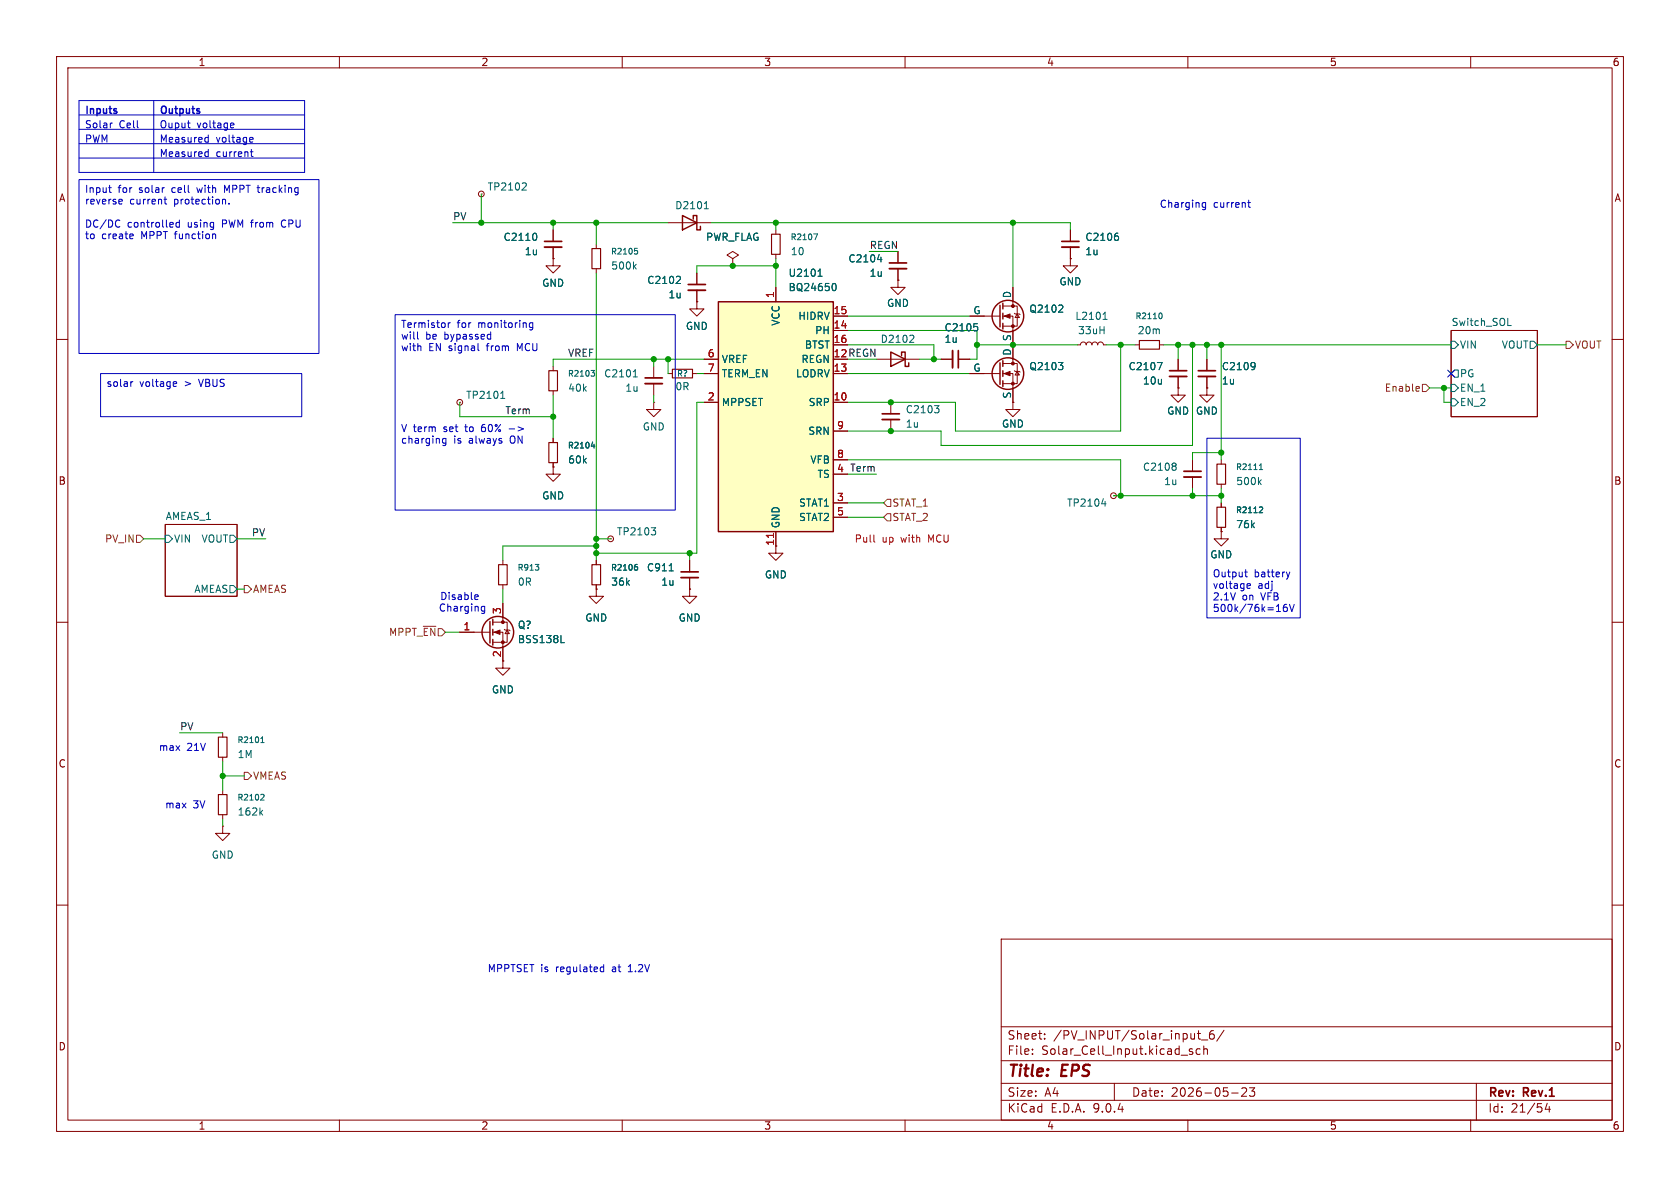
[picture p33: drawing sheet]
<svg xmlns="http://www.w3.org/2000/svg" width="297mm" height="210mm" viewBox="0 0 297 210" stroke-linecap="round" stroke-linejoin="round" font-family="sans-serif">
<defs><g id="words">
<g font-size="2.8" fill="#840000">
<text x="178" y="190.9">Title:</text>
<text x="187.7" y="190.9">EPS</text>
</g>
<g font-size="2.1" fill="#840000">
<text x="178" y="184">Sheet:</text>
<text x="186.2" y="184">/PV_INPUT/Solar_input_6/</text>
<text x="178" y="186.7">File:</text>
<text x="184.1" y="186.7">Solar_Cell_Input.kicad_sch</text>
<text x="178" y="196.9">KiCad</text>
<text x="178" y="194.1">Size:</text>
<text x="184.7" y="194.1">A4</text>
<text x="185.7" y="196.9">E.D.A.</text>
<text x="193.3" y="196.9">9.0.4</text>
<text x="200" y="194.1">Date:</text>
<text x="207" y="194.1">2026-05-23</text>
<text x="263" y="194.3">Rev:</text>
<text x="263" y="196.9">Id:</text>
<text x="267.1" y="196.9">21/54</text>
<text x="269.4" y="194.3">Rev.1</text>
</g>
<g font-size="1.8" fill="#840000">
<text x="35" y="11.9">1</text>
<text x="85" y="11.9">2</text>
<text x="135" y="11.9">3</text>
<text x="185" y="11.9">4</text>
<text x="235" y="11.9">5</text>
<text x="285" y="11.9">6</text>
<text x="10.3" y="35.9">A</text>
<text x="285.3" y="35.9">A</text>
<text x="147.3" y="63.2">12 REGN</text>
<text x="10.3" y="85.9">B</text>
<text x="285.3" y="85.9">B</text>
<text x="10.3" y="135.9">C</text>
<text x="285.3" y="135.9">C</text>
<text x="10.3" y="185.9">D</text>
<text x="285.3" y="185.9">D</text>
<text x="35" y="199.9">1</text>
<text x="85" y="199.9">2</text>
<text x="135" y="199.9">3</text>
<text x="185" y="199.9">4</text>
<text x="235" y="199.9">5</text>
<text x="285" y="199.9">6</text>
</g>
<g font-size="1.8" fill="#0000c2">
<text x="14.9" y="20.8">Inputs</text>
<text x="14.9" y="23">Solar</text>
<text x="21.1" y="23">Cell</text>
<text x="28.1" y="20.8">Outputs</text>
<text x="28.1" y="23">Ouput</text>
<text x="34.8" y="23">voltage</text>
<text x="14.9" y="25.5">PWM</text>
<text x="28.1" y="25.5">Measured</text>
<text x="28.1" y="28.1">Measured</text>
<text x="38.2" y="25.5">voltage</text>
<text x="38.2" y="28.1">current</text>
<text x="14.9" y="34.4">Input</text>
<text x="20.9" y="34.4">for</text>
<text x="24.7" y="34.4">solar</text>
<text x="30.7" y="34.4">cell</text>
<text x="35.3" y="34.4">with</text>
<text x="40.3" y="34.4">MPPT tracking</text>
<text x="14.9" y="36.5">reverse</text>
<text x="14.9" y="40.6">DC/DC</text>
<text x="22.5" y="40.6">controlled</text>
<text x="22.9" y="36.5">current</text>
<text x="30.9" y="36.5">protection.</text>
<text x="33.3" y="40.6">using</text>
<text x="39.5" y="40.6">PWM from</text>
<text x="50.4" y="40.6">CPU</text>
<text x="204.9" y="36.9">Charging</text>
<text x="214.5" y="36.9">current</text>
<text x="14.9" y="42.6">to</text>
<text x="18" y="42.6">create</text>
<text x="25.1" y="42.6">MPPT function</text>
<text x="70.8" y="58.3">Termistor</text>
<text x="80.8" y="58.3">for</text>
<text x="84.6" y="58.3">monitoring</text>
<text x="70.8" y="60.4">will</text>
<text x="70.8" y="62.4">with</text>
<text x="75.2" y="60.4">be</text>
<text x="75.8" y="62.4">EN signal</text>
<text x="78.6" y="60.4">bypassed</text>
<text x="86.3" y="62.4">from</text>
<text x="91.9" y="62.4">MCU</text>
<text x="18.7" y="68.7">solar</text>
<text x="24.7" y="68.7">voltage</text>
<text x="32.7" y="68.7">&gt;</text>
<text x="35.5" y="68.7">VBUS</text>
<text x="70.8" y="76.7">V term</text>
<text x="78.5" y="76.7">set</text>
<text x="82.5" y="76.7">to</text>
<text x="85.6" y="76.7">60%</text>
<text x="90.6" y="76.7">-&gt;</text>
<text x="70.8" y="78.8">charging</text>
<text x="80.2" y="78.8">is</text>
<text x="83" y="78.8">always</text>
<text x="90.5" y="78.8">ON</text>
<text x="77.7" y="106.3">Disable</text>
<text x="214.3" y="102.1">Output</text>
<text x="214.3" y="104.2">voltage</text>
<text x="214.3" y="106.2">2.1V</text>
<text x="219.6" y="106.2">on</text>
<text x="221.7" y="102.1">battery</text>
<text x="222.4" y="104.2">adj</text>
<text x="223.1" y="106.2">VFB</text>
<text x="77.5" y="108.3">Charging</text>
<text x="214.3" y="108.3">500k/76k=16V</text>
<text x="28" y="132.9">max</text>
<text x="33" y="132.9">21V</text>
<text x="29.1" y="143.1">max</text>
<text x="34.1" y="143.1">3V</text>
<text x="86.1" y="172.1">MPPTSET is</text>
<text x="98.4" y="172.1">regulated</text>
<text x="108.5" y="172.1">at</text>
<text x="111.5" y="172.1">1.2V</text>
</g>
<g font-size="1.8" fill="#006464">
<text x="86.1" y="33.9">TP2102</text>
<text x="119.3" y="37.2">D2101</text>
<text x="88.9" y="42.8">C2110</text>
<text x="92.7" y="45.3">1u</text>
<text x="108" y="47.9">500k</text>
<text x="124.7" y="42.8">PWR_FLAG</text>
<text x="139.7" y="45.3">10</text>
<text x="149.9" y="46.6">C2104</text>
<text x="191.8" y="45.3">1u</text>
<text x="191.8" y="42.8">C2106</text>
<text x="95.8" y="50.9">GND</text>
<text x="114.3" y="50.4">C2102</text>
<text x="118.1" y="52.9">1u</text>
<text x="139.3" y="49.1">U2101</text>
<text x="139.3" y="51.7">BQ24650</text>
<text x="153.6" y="49.1">1u</text>
<text x="178.8" y="52.8" transform="rotate(-90 178.8 52.8)">D</text>
<text x="187.2" y="50.6">GND</text>
<text x="121.2" y="58.5">GND</text>
<text x="138" y="57.7" transform="rotate(-90 138 57.7)">VCC</text>
<text x="141" y="56.7">HIDRV</text>
<text x="144" y="59.3">PH</text>
<text x="156.7" y="54.5">GND</text>
<text x="166.9" y="58.8">C2105</text>
<text x="172" y="55.6">G</text>
<text x="181.9" y="55.5">Q2102</text>
<text x="190" y="56.7">L2101</text>
<text x="190.5" y="59.3">33uH</text>
<text x="201" y="59.3">20m</text>
<text x="256.5" y="57.7">Switch_SOL</text>
<text x="127.5" y="64.4">VREF</text>
<text x="141.6" y="64.4">REGN</text>
<text x="142.2" y="61.8">BTST</text>
<text x="155.6" y="60.8">D2102</text>
<text x="166.9" y="60.8">1u</text>
<text x="172" y="65.8">G</text>
<text x="178.8" y="63" transform="rotate(-90 178.8 63)">D</text>
<text x="178.8" y="60.4" transform="rotate(-90 178.8 60.4)">S</text>
<text x="181.9" y="65.6">Q2103</text>
<text x="199.4" y="65.6">C2107</text>
<text x="215.9" y="65.6">C2109</text>
<text x="258" y="61.8">VIN</text>
<text x="265.4" y="61.8">VOUT</text>
<text x="82.3" y="70.7">TP2101</text>
<text x="100.3" y="69.4">40k</text>
<text x="106.7" y="66.9">C2101</text>
<text x="110.5" y="69.4">1u</text>
<text x="119.3" y="69.2">0R</text>
<text x="127.5" y="66.9">TERM_EN</text>
<text x="127.5" y="72">MPPSET</text>
<text x="140.6" y="66.9">LODRV</text>
<text x="142.9" y="72">SRP</text>
<text x="178.8" y="70.6" transform="rotate(-90 178.8 70.6)">S</text>
<text x="202" y="68.2">10u</text>
<text x="215.9" y="68.2">1u</text>
<text x="258" y="69.4">EN_1</text>
<text x="258" y="72">EN_2</text>
<text x="258" y="66.9">PG</text>
<text x="113.5" y="76.3">GND</text>
<text x="142.8" y="77.1">SRN</text>
<text x="160" y="75.8">1u</text>
<text x="160" y="73.3">C2103</text>
<text x="177" y="75.8">GND</text>
<text x="206.2" y="73.5">GND</text>
<text x="211.3" y="73.5">GND</text>
<text x="100.3" y="82.1">60k</text>
<text x="143.2" y="82.1">VFB</text>
<text x="202" y="83.4">C2108</text>
<text x="95.8" y="88.5">GND</text>
<text x="141.2" y="89.8">STAT1</text>
<text x="144.4" y="84.7">TS</text>
<text x="188.5" y="89.8">TP2104</text>
<text x="205.7" y="86">1u</text>
<text x="218.4" y="86">500k</text>
<text x="29.2" y="92">AMEAS_1</text>
<text x="109" y="94.8">TP2103</text>
<text x="138" y="93.5" transform="rotate(-90 138 93.5)">GND</text>
<text x="141.2" y="92.3">STAT2</text>
<text x="218.4" y="93.6">76k</text>
<text x="30.7" y="96.1">VIN</text>
<text x="35.5" y="96.1">VOUT</text>
<text x="114.3" y="101.2">C911</text>
<text x="213.9" y="98.9">GND</text>
<text x="34.3" y="105">AMEAS</text>
<text x="91.4" y="103.7">0R</text>
<text x="108" y="103.7">36k</text>
<text x="116.8" y="103.7">1u</text>
<text x="135.1" y="102.5">GND</text>
<text x="91.4" y="111.4">Q?</text>
<text x="91.4" y="113.9">BSS138L</text>
<text x="103.4" y="110.1">GND</text>
<text x="119.9" y="110.1">GND</text>
<text x="86.9" y="122.8">GND</text>
<text x="41.9" y="134.2">1M</text>
<text x="41.9" y="144.4">162k</text>
<text x="37.3" y="152">GND</text>
</g>
<g font-size="1.8" fill="#0f0f0f">
<text x="80" y="39">PV</text>
<text x="153.7" y="44.1">REGN</text>
<text x="100.3" y="63.2">VREF</text>
<text x="89.2" y="73.3">Term</text>
<text x="150.2" y="83.5">Term</text>
<text x="44.4" y="94.9">PV</text>
<text x="31.7" y="129.2">PV</text>
</g>
<g font-size="1.8" fill="#a90000">
<text x="136.9" y="52.8" transform="rotate(-90 136.9 52.8)">1</text>
<text x="147.3" y="55.6">15</text>
<text x="147.3" y="58.2">14</text>
<text x="125" y="63.2">6</text>
<text x="125" y="65.8">7</text>
<text x="147.3" y="60.7">16</text>
<text x="147.3" y="65.8">13</text>
<text x="147.3" y="63.2">12</text>
<text x="125" y="70.9">2</text>
<text x="147.3" y="70.9">10</text>
<text x="147.9" y="75.9">9</text>
<text x="147.9" y="81">8</text>
<text x="147.9" y="83.6">4</text>
<text x="147.9" y="88.6">3</text>
<text x="147.9" y="91.2">5</text>
<text x="136.9" y="96.6" transform="rotate(-90 136.9 96.6)">11</text>
<text x="81.8" y="111.5">1</text>
<text x="88.6" y="108.7" transform="rotate(-90 88.6 108.7)">3</text>
<text x="88.6" y="116.3" transform="rotate(-90 88.6 116.3)">2</text>
</g>
<g font-size="1.8" fill="#725600">
<text x="278.3" y="61.8">VOUT</text>
<text x="244.7" y="69.4">Enable</text>
<text x="157.7" y="89.8">STAT_1</text>
<text x="157.7" y="92.3">STAT_2</text>
<text x="18.5" y="96.1">PV_IN</text>
<text x="44.6" y="105">AMEAS</text>
<text x="68.7" y="112.6">MPPT_~{EN}</text>
<text x="44.6" y="138">VMEAS</text>
</g>
<g font-size="1.8" fill="#ff0300">
<text x="151" y="96.1">Pull</text>
<text x="155.9" y="96.1">up</text>
<text x="159.4" y="96.1">with</text>
<text x="164.4" y="96.1">MCU</text>
</g>
<g font-size="1.4" fill="#006464">
<text x="107.9" y="45.2">R2105</text>
<text x="139.7" y="42.6">R2107</text>
<text x="200.6" y="56.6">R2110</text>
<text x="100.3" y="66.8">R2103</text>
<text x="119.6" y="66.8">R?</text>
<text x="100.3" y="79.5">R2104</text>
<text x="218.4" y="83.3">R2111</text>
<text x="218.4" y="90.9">R2112</text>
<text x="91.4" y="101.1">R913</text>
<text x="107.9" y="101.1">R2106</text>
<text x="41.9" y="131.5">R2101</text>
<text x="41.9" y="141.7">R2102</text>
</g>
</g></defs>
<g fill="none" stroke="#840000" stroke-width=".18">
<path d="M10 10h277v190h-277zM12 12h273v186h-273zM60 10v2M110 10v2M160 10v2M210 10v2M260 10v2M85.1 34.3h.1M118.1 39.4h7.6M97.8 45.7v1.3h1.3l-1.3 1.3-1.3-1.3h1.3M97.8 45.7h.1M97.8 40.6v2.1"/>
<path d="M97.8 43.7v2M105.4 43.2v.7M105.4 47.5v.8M123.2 53.3v1.3h1.3l-1.3 1.3-1.3-1.3h1.3M123.2 53.3h.1M123.2 48.3v2M123.2 51.3v2M129.5 45.7l1.1-.6-1.1-.6-1 .6 1 .6v1.3M129.5 47h.1M137.2 40.6v.8M137.2 45v.7M158.7 49.5v1.3h1.3l-1.3 1.3-1.2-1.3h1.2"/>
<path d="M158.7 49.5h.1M158.7 44.5v2M158.7 47.5v2M171.4 55.9h5.4M177.3 54.1h2.5v3.6h-2.5M177.3 55.9h1.8v8.4M179.1 50.8v3.3M179.3 55.4l.2 .1h.7l.1 .1M179.8 55.5l.4 .6h-.7zM189.2 45.7v1.3h-1.2l1.2 1.3 1.3-1.3h-1.3M189.2 45.7h.1M189.2 40.6v2.1"/>
<path d="M189.2 43.7v2M256.5 58.4h15.3v15.3h-15.3zM10 60h2M81.3 71.1h.1M97.8 64.8v.7M97.8 69.1v.8M97.8 77.5v.7M115.6 71.1v1.3h1.2l-1.2 1.3-1.3-1.3h1.3M115.6 71.1h.1M154.9 63.5h7.7M157.5 71.1v2.1M157.5 74.2v2"/>
<path d="M166.4 63.5h2M169.4 63.5h2M171.4 66h5.4M177.3 64.3h2.5v3.5h-2.5M177.3 66h1.8v5.1M179.1 71.1v1.3h1.2l-1.2 1.3-1.3-1.3h1.3M179.1 71.1h.1M179.3 65.5l.2 .2h.7l.1 .1M179.8 65.7l.4 .6h-.7zM190.5 61h.5l.2-.4 .3-.1 .4 .1 .1 .4 .2-.4 .3-.1 .4 .1 .1 .4 .2-.4 .3-.1 .4 .1 .2 .4 .1-.4 .4-.1 .3 .1 .2 .4h.5M200.7 61h.7M205 61h.7"/>
<path d="M208.3 68.6v1.3h1.2l-1.2 1.2-1.3-1.2h1.3M208.3 68.6h.1M208.3 63.5v2M208.3 66.5v2.1M213.4 68.6v1.3h-1.3l1.3 1.2 1.2-1.2h-1.2M213.4 68.6h.1M213.4 63.5v2M213.4 66.5v2.1M285 60h2M29.2 92.7h12.7v12.7h-12.7zM88.9 99.1v.7M97.8 82.6v1.2h1.3l-1.3 1.3-1.3-1.3h1.3"/>
<path d="M97.8 82.6h.1M97.8 81.8v.8M105.4 99.1v.7M107.9 95.3h.1M121.9 99.1v2M137.2 96.5v1.3h1.2l-1.2 1.3-1.3-1.3h1.3M210.8 81.3v2M210.8 84.3v2.1M215.9 94v1.3h-1.3l1.3 1.2 1.3-1.2h-1.3M215.9 94h.1M215.9 81.3v.7M215.9 85.6v.8"/>
<path d="M215.9 88.9v.8M215.9 93.2v.8M10 110h2M81.3 111.8h5.3M87.1 111.8h1.8v6.3h1.3l-1.3 1.3-1.3-1.3h1.3M87.1 110h2.6v3.5h-2.6M88.9 103.4v.7M88.9 106.7v3.3M89.2 111.3l.1 .1h.7l.2 .1M89.7 111.4l.3 .6h-.7zM105.4 104.1v1.3h1.3l-1.3 1.3-1.3-1.3h1.3M105.4 104.1h.1"/>
<path d="M105.4 103.4v.7M121.9 104.1v1.3h1.3l-1.3 1.3-1.3-1.3h1.3M121.9 104.1h.1M121.9 102.1v2M285 110h2M39.4 129.5v.8M39.4 133.9v.7M39.4 139.7v.8M39.4 146.1v1.2h1.2l-1.2 1.3-1.3-1.3h1.3M39.4 146.1h.1M39.4 144v.8M10 160h2"/>
<path d="M177 166h108v32h-108zM285 160h2M60 198v2M110 198v2M160 198v2M177 194.5h108M177 191.5h108M177 187.5h108M177 181.5h108M182.5 186.3v.1M182.5 185.5v.1M184.7 183.6v.1"/>
<path d="M184.7 182.8v.1M197 191.5v3M210 198v2M210.8 185.5l-.3-.1-.3 .2 .1 .2 .5 .2v.3h-.6M211.7 182.7h.5M211.9 182.2v1.3l.3 .2M212.2 185.5l-.5-.1-.2 .3v.4l.1 .2h.6M212.4 183.8h1.1M212.8 185.5l.2-.1 .4 .1 .1 .9M212.8 184.9v1.5M214.5 182.2a.59 .59 0 0 0-.7 .6v.6l.2 .2 .4 .1 .2-.1 .1-.5-.2-.3h-.4l-.3 .3M216.4 182.1l-1.3 2"/>
<path d="M217.7 193.2h1.2M219.5 192.4l.6-.1 .2 .1 .1 .3-.9 1.1h.9M220.9 192.3h.9l-.5 .6 .4 .1v.7l-.2 .1h-.4l-.2-.1M260 198v2M261 191.5v6.5M273.5 195l-.3 1.1h.9M273.9 195.6v1"/>
<circle cx="85.1" cy="34.3" r=".51"/>
<circle cx="81.3" cy="71.1" r=".51"/>
<circle cx="108" cy="95.3" r=".51"/>
</g>
<g fill="none" stroke="#006464" stroke-width=".18">
<path d="M92.8 32.3l.3 .3-.1 .3-.7 .7h.8M124.5 36.9h.7M124.6 35.9l.3-.3v1.3M94.6 41.2a.79 .79 0 0 1 0 1.3M112.1 47.1l.4 .5M112.2 43.9h.5M112.3 44.3h.2l.2 .2v.3l-.4 .1M112.5 46.7l-.5 .5M120.1 48.8l.2 .3-.1 .3-.7 .7h.8M143.9 41.4h.6l-.4 1M155.1 45.9h.8M155.7 45.5v.8"/>
<path d="M161.3 59.3l.3 .2-.1 .3-.7 .7h.8M172.2 57.2h.6M172.6 57.7l.3 .2v.3l-.3 .3M187.7 53.9l.2 .3-.1 .3-.7 .7h.8M195 56.5h.7M195.1 55.5l.3-.3v1.3M197.4 41.2h.2M197.5 41.7l.2 .3v.3l-.2 .2M205.2 55.3a.64 .64 0 0 1 0 1M266.6 57.5h.6M88.5 70.4h.7M88.8 69.3l.1-.1v1.2"/>
<path d="M104.5 65.5h.6l-.3 .4 .3 .1v.3l-.2 .2h-.3M104.5 78.9h.7M105 78.5v.7M165.2 71.7h.8l-.4 .5M165.8 72.2l.2 .2v.3l-.2 .3M187.1 64.1h.8l-.4 .5M187.7 64.6l.2 .2v.3l-.2 .2M204.6 64.1h.8l-.5 1.3M221.6 64.1l.2 .1a1.03 1.03 0 0 1-.2 1.1M221.9 64.6l-.3 .3M256.5 67.9h.7l.6 .7-.6 .6h-.7zM256.5 70.5h.7l.6 .6-.6 .7h-.7z"/>
<path d="M256.5 60.3h.7l.6 .7-.6 .6h-.7zM257.2 65.4h.6v1.3h-.6l-.7-.7zM270.5 60.3h.6l.7 .7-.7 .6h-.6zM29.2 94.6h.6l.7 .7-.7 .6h-.6zM40.6 94.6h.7l.6 .7-.6 .6h-.7zM94.6 99.8h.7l-.4 .4M112.4 99.8h.2M115.1 93.3h.8l-.4 .5M115.7 93.8l.2 .2v.3l-.2 .3M207.7 81.9l.2 .2-.2 .3 .2 .3v.2l-.2 .2M222.6 85.2l.4 .5M222.6 83h.6"/>
<path d="M222.7 82.2l.2-.2v1M222.8 89.6l.3 .1 .1 .2-.6 .7h.6M223 84.8l-.5 .5M40.6 103.5h.7l.6 .6-.6 .7h-.7zM95.2 100.3v.4M99.2 113.6h.6M112.3 100.2l.4 .2v.3l-.4 .1M118.3 100.9h.7M46.1 131.3h.6M46.2 130.5l.2-.2v1M46.1 143.6l.3 .5M46.3 140.4l.3 .1 .1 .2-.6 .7h.6"/>
<path d="M46.4 143.2l-.4 .5"/>
</g>
<path d="M96.3 42.7h3M121.7 50.3h3M157.2 46.5h3.1M187.7 42.7h3.1M156 73.2h3M169.4 62v3M206.8 65.5h3M211.8 65.5h3.1M209.3 83.3h3M120.4 101.1h3" fill="none" stroke="#840000" stroke-width=".3"/>
<path d="M96.3 43.7h3M121.7 51.3h3M157.2 47.5h3.1M187.7 43.7h3.1M156 74.2h3M168.4 62v3M206.8 66.5h3M211.8 66.5h3.1M209.3 84.3h3M120.4 102.1h3" fill="none" stroke="#840000" stroke-width=".33"/>
<path d="M104.6 43.9h1.6v3.6h-1.6zM136.4 41.4h1.5v3.6h-1.5zM97 78.2h1.6v3.6h-1.6zM97 65.5h1.6v3.6h-1.6zM201.4 60.2h3.6v1.5h-3.6zM88.1 99.8h1.6v3.6h-1.6zM104.6 99.8h1.6v3.6h-1.6zM215.1 89.7h1.6v3.5h-1.6zM215.1 82h1.6v3.6h-1.6zM38.6 130.3h1.5v3.6h-1.5zM38.6 140.5h1.5v3.5h-1.5z" fill="none" stroke="#840000" stroke-width=".2"/>
<g fill="none" stroke="#840000" stroke-width=".25">
<path d="M120.6 38.1l2.6 1.3-2.6 1.2zM122.6 38.7v-.6h.6v2.5h.6v-.6M176.8 54v3.8M177.3 53.6v1M177.3 55.4v1M177.3 57.2v1M157.5 62.2l2.5 1.3-2.5 1.3zM159.4 62.9v-.7h.6v2.6h.7v-.7M176.8 64.1v3.8M177.3 63.8v1M177.3 65.5v1M177.3 67.3v1"/>
<path d="M86.6 109.9v3.8M87.1 109.5v1M87.1 111.3v1M87.1 113v1"/>
<circle cx="178.2" cy="55.9" r="2.79"/>
<circle cx="178.2" cy="66" r="2.79"/>
<circle cx="88" cy="111.8" r="2.79"/>
</g>
<g fill="#840000" stroke="#840000" stroke-width=".18">
<path d="M177.5 66l1.1-.3v.7z"/>
<path d="M177.5 55.9l1.1-.4v.8z"/>
<path d="M87.4 111.8l1-.4v.7z"/>
<circle cx="179.1" cy="64.3" r=".25"/>
<circle cx="179.1" cy="67.8" r=".25"/>
<circle cx="179.1" cy="54.1" r=".25"/>
<circle cx="179.1" cy="57.7" r=".25"/>
<circle cx="88.9" cy="110" r=".25"/>
<circle cx="88.9" cy="113.5" r=".25"/>
</g>
<path d="M127 53.3h20.3v40.7h-20.3z" fill="#ffffc2"/>
<path d="M127 53.3h20.3v40.7h-20.3z" fill="none" stroke="#840000" stroke-width=".25"/>
<g fill="none" stroke="#840000" stroke-width=".18">
<path d="M97.8 45.7h.1M97.8 40.6v2.1M97.8 43.7v2M123.2 53.3h.1M123.2 48.3v2M123.2 51.3v2M129.5 47h.1M137.2 50.8v2.5M147.3 55.9h2.6M147.3 58.4h2.6M158.7 49.5h.1M158.7 44.5v2"/>
<path d="M158.7 47.5v2M171.4 55.9h2.6M179.1 50.8v2.5M179.1 58.4v5.1M189.2 45.7h.1M189.2 40.6v2.1M189.2 43.7v2M97.8 77.5v.7M115.6 64.8v2M115.6 67.8v2.1M118.1 66h.8M122.4 66h.8"/>
<path d="M124.5 63.5h2.5M124.5 66h2.5M124.5 71.1h2.5M147.3 66h2.6M147.3 71.1h2.6M147.3 61h2.6M147.3 76.2h2.6M166.4 63.5h2M169.4 63.5h2M171.4 66h2.6M179.1 71.1h.1M179.1 68.6v2.5"/>
<path d="M208.3 68.6h.1M208.3 63.5v2M208.3 66.5v2.1M213.4 68.6h.1M213.4 63.5v2M213.4 66.5v2.1M97.8 82.6h.1M97.8 81.8v.8M105.4 99.1v.7M121.9 99.1v2M137.2 94v2.5M147.3 81.3h2.6"/>
<path d="M147.3 83.8h2.6M147.3 88.9h2.6M147.3 91.4h2.6M196.8 87.6h.1M215.9 94h.1M215.9 88.9v.8M215.9 93.2v.8M81.3 111.8h2.5M88.9 106.7v2.5M88.9 114.3v2.5M105.4 104.1h.1M105.4 103.4v.7"/>
<path d="M121.9 104.1h.1M121.9 102.1v2"/>
<circle cx="196.9" cy="87.6" r=".51"/>
</g>
<path d="M136.7 94.3v.7" fill="none" stroke="#a90000" stroke-width=".18"/>
<g fill="none" stroke="#006464" stroke-width=".18">
<path d="M94.6 41.2a.79 .79 0 0 1 0 1.3M120.1 48.8l.2 .3-.1 .3-.7 .7h.8M144.6 48.8h.7M144.7 47.9l.3-.3v1.2M147.3 50.2l.1-.1a.68 .68 0 0 1 .4 .6 .68 .68 0 0 1-.4 .7l-.1-.1M155.1 45.9h.8M155.7 45.5v.8M172.2 57.2h.6M172.6 57.7l.3 .2v.3l-.3 .3M187.7 53.9l.2 .3-.1 .3-.7 .7h.8M197.4 41.2h.2M197.5 41.7l.2 .3v.3l-.2 .2"/>
<path d="M104.5 78.9h.7M105 78.5v.7M112 66.6h.7M112.1 65.7l.2-.3v1.2M187.1 64.1h.8l-.4 .5M187.7 64.6l.2 .2v.3l-.2 .2M204.6 64.1h.8l-.5 1.3M221.6 64.1l.2 .1a1.03 1.03 0 0 1-.2 1.1M221.9 64.6l-.3 .3M112.4 99.8h.2M194.8 89.1h.7M195.4 88.6v.9"/>
<path d="M222.8 89.6l.3 .1 .1 .2-.6 .7h.6M99.2 113.6h.6M112.3 100.2l.4 .2v.3l-.4 .1M118.3 100.9h.7"/>
</g>
<path d="M118.9 65.3h3.5v1.5h-3.5z" fill="none" stroke="#840000" stroke-width=".2"/>
<path d="M114 66.8h3.1" fill="none" stroke="#840000" stroke-width=".3"/>
<path d="M114 67.8h3.1" fill="none" stroke="#840000" stroke-width=".33"/>
<path d="M250.7 68.3l.2 .3-.6 .1M250.9 69.1l-.2 .1M251.5 67.9h.6l.6 .7-.6 .6h-.6zM276.9 60.3h.6l.6 .7-.6 .6h-.6zM24.1 94.6h.7l.6 .7-.6 .6h-.7zM156.8 90.8h.7v1.3h-.7l-.6-.7zM156.8 88.3h.7v1.2h-.7l-.6-.6zM43.2 103.5h.6l.6 .6-.6 .7h-.6zM74.8 110.7h2.3M43.2 136.5h.6l.6 .7-.6 .6h-.6z" fill="none" stroke="#725600" stroke-width=".18"/>
<path d="M15.4 18.8v1.2M19.4 18.8v1.1M28.6 19l.2-.2 .5 .2M31.1 18.8v1.1M34.1 18.8v1.1" fill="none" stroke="#0000c2" stroke-width=".25"/>
<g fill="none" stroke="#0000c2" stroke-width=".18">
<path d="M14 17.8h39.8v12.7h-39.8zM27.2 17.8v12.7M14 31.8h42.4v30.7h-42.4zM14 20.3h39.8M14 22.9h39.8M14 25.4h39.8M14 27.9h39.8M19.2 33.2h.5M19.4 34h.3M19.9 21.7l-.3 .1M20.9 38.9l.3 .1M21.2 35.2l.4 .1v.2l-.6 .1"/>
<path d="M21.6 36l-.4 .1M29 35.2h.5M29.2 34.8v1.1l.3 .2M31.7 38.9v1.3M31.7 39.4l-.3-.1-.3 .3 .1 .5h.5M33.1 21.7h.5M33.5 22.6h.1M36.5 24.3h.3M36.5 26.8l.3 .1M36.8 23.9v1.2M36.8 26.4v1.3M36.8 25.1h-.3"/>
<path d="M36.8 27.6l-.3 .1M39.5 35.2l.4 .2v.7M40.1 33.7l-.4-.9v1.2M40.5 35.9v.2M40.9 21.7l.4 .1 .1 .3-.7 .1M41.3 22.5l-.4 .1M44.3 26.8h.4M44.3 24.3h.4v.3l-.6 .1M44.4 26.4v1.1l.3 .2M44.7 25.1h-.4M50 38.9l-.3 .5 .3 .7M212.6 36.5l.2 .2 .3-.1"/>
<path d="M213.1 35.8v1l-.2 .3-.3-.1M213.1 35.9l-.3-.1-.2 .1M220.6 35.8h.5M220.8 35.4v1.1l.3 .2M21.2 40l-.3 .2M23.4 41.4l.1 .3-.6 .1M23.5 42.1l-.1 .1M37.9 41.4l.2 .1v.7M69.8 55.6h49.6v34.6h-49.6zM73.8 58.7v1.1l.2 .1M79.2 57.1v.8M79.6 57.1l-.4 .2"/>
<path d="M86.7 58.7v1.2M86.7 59.9h-.1M94.2 57.1h-.4l-.2 .2 .1 .5h.5M94.2 57.1v1l-.3 .2h-.3M17.8 66h35.5v7.7h-35.5zM23.5 67.5l-.4 .2M30.8 67.5h.4v.3l-.6 .1M31.2 68.3h-.4M78.8 77.5v1l-.2 .3-.3-.1M78.8 77.6l-.3-.1-.3 .2 .1 .6h.5M84.5 61.8l.2 .2M90 75.8h1"/>
<path d="M213.4 77.5h16.5v31.7h-16.5zM84.1 105.1l.4 .1v.2l-.6 .2M84.5 105.9l-.4 .1M85.1 107.9l.2 .1h.4M85.7 107.2v1l-.3 .3-.3-.1M85.7 107.2h-.4l-.2 .1M220 101.1h.5M220.2 100.7v1.1l.3 .2M220.5 104h.5M220.5 103.2h.4l.2 .3-.6 .1M225.7 108.1h.7M227.5 106.8l-.4 .1a.86 .86 0 0 0 0 1.2l.4-.1 .1-.4-.2-.3h-.3l-.2 .3"/>
<path d="M228 106.8l.4 1.3 .4-1.3M228 101.1l-.3 .9M106.2 171.7h.5M106.2 171h.5M106.7 170.5v1.3M111.1 171.8h.7M111.2 170.8l-.1 .1"/>
</g>
<g fill="none" stroke="#009600" stroke-width=".18">
<path d="M80 39.4h38.1M85.1 34.3v5.1M97.8 39.4v1.2M105.4 39.4v3.8M125.7 39.4h63.5v1.2M137.2 39.4v1.2M179.1 39.4v11.4M105.4 48.3v50.8M137.2 47h-14v1.3M137.2 45.7v5.1M149.9 58.4h22.8v5.1h-1.3M149.9 55.9h21.5"/>
<path d="M153.7 44.5h5M81.3 71.1v2.6h16.5M97.8 69.9v7.6M115.6 63.5v1.3M115.6 69.9v1.2M118.1 63.5v2.5M123.2 66h1.3M124.5 71.1h-1.3v26.7h-17.8M124.5 63.5h-26.7v1.3M149.9 61h15.2v2.5M149.9 63.5h5M149.9 66h21.5"/>
<path d="M162.6 63.5h3.8M172.7 61h17.8M195.6 61h5.1M198.1 61v15.2h-29.2v-5.1h-19M205.7 61h50.8M208.3 61v2.5M210.8 61v17.7h-44.4v-2.5h-16.5M213.4 61v2.5M215.9 61v20.3M252.7 68.6h3.8M255.3 68.6v2.5h1.2M271.8 61h5.1"/>
<path d="M25.4 95.3h3.8M41.9 95.3h5.1M105.4 96.5h-16.5v2.6M105.4 95.3h2.5M121.9 97.8v1.3M149.9 83.8h5M149.9 91.4h6.3M149.9 81.3h48.2v6.3M149.9 88.9h6.3M196.8 87.6h19.1M210.8 86.4v1.2M215.9 86.4v2.5"/>
<path d="M215.9 80h-5.1v1.3M41.9 104.1h1.3M78.7 111.8h2.6M88.9 104.1v2.6M31.7 129.5h7.7M39.4 134.6v5.1M39.4 137.2h3.8M39.4 144.8v1.3"/>
</g>
<path d="M255.9 65.4l1.2 1.2M257.1 65.4l-1.2 1.2" fill="none" stroke="#000084" stroke-width=".18"/>
<path d="M154.5 94.6v1.1l.2 .1" fill="none" stroke="#ff0300" stroke-width=".18"/>
<g fill="#009600" stroke="#009600" stroke-width=".18">
<circle cx="97.8" cy="73.7" r=".46"/>
<circle cx="105.4" cy="96.5" r=".46"/>
<circle cx="105.4" cy="95.3" r=".46"/>
<circle cx="121.9" cy="97.8" r=".46"/>
<circle cx="208.3" cy="61" r=".46"/>
<circle cx="215.9" cy="61" r=".46"/>
<circle cx="213.4" cy="61" r=".46"/>
<circle cx="255.3" cy="68.6" r=".46"/>
<circle cx="215.9" cy="87.6" r=".46"/>
<circle cx="215.9" cy="80" r=".46"/>
<circle cx="157.5" cy="76.2" r=".46"/>
<circle cx="157.5" cy="71.1" r=".46"/>
<circle cx="165.1" cy="63.5" r=".46"/>
<circle cx="172.7" cy="61" r=".46"/>
<circle cx="179.1" cy="39.4" r=".46"/>
<circle cx="39.4" cy="137.2" r=".46"/>
<circle cx="97.8" cy="39.4" r=".46"/>
<circle cx="85.1" cy="39.4" r=".46"/>
<circle cx="105.4" cy="39.4" r=".46"/>
<circle cx="137.2" cy="47" r=".46"/>
<circle cx="137.2" cy="39.4" r=".46"/>
<circle cx="118.1" cy="63.5" r=".46"/>
<circle cx="129.5" cy="47" r=".46"/>
<circle cx="105.4" cy="97.8" r=".46"/>
<circle cx="115.6" cy="63.5" r=".46"/>
<circle cx="198.1" cy="87.6" r=".46"/>
<circle cx="210.8" cy="87.6" r=".46"/>
<circle cx="210.8" cy="61" r=".46"/>
<circle cx="198.1" cy="61" r=".46"/>
<circle cx="179.1" cy="61" r=".46"/>
</g>
<use href="#words"/>
</svg>
